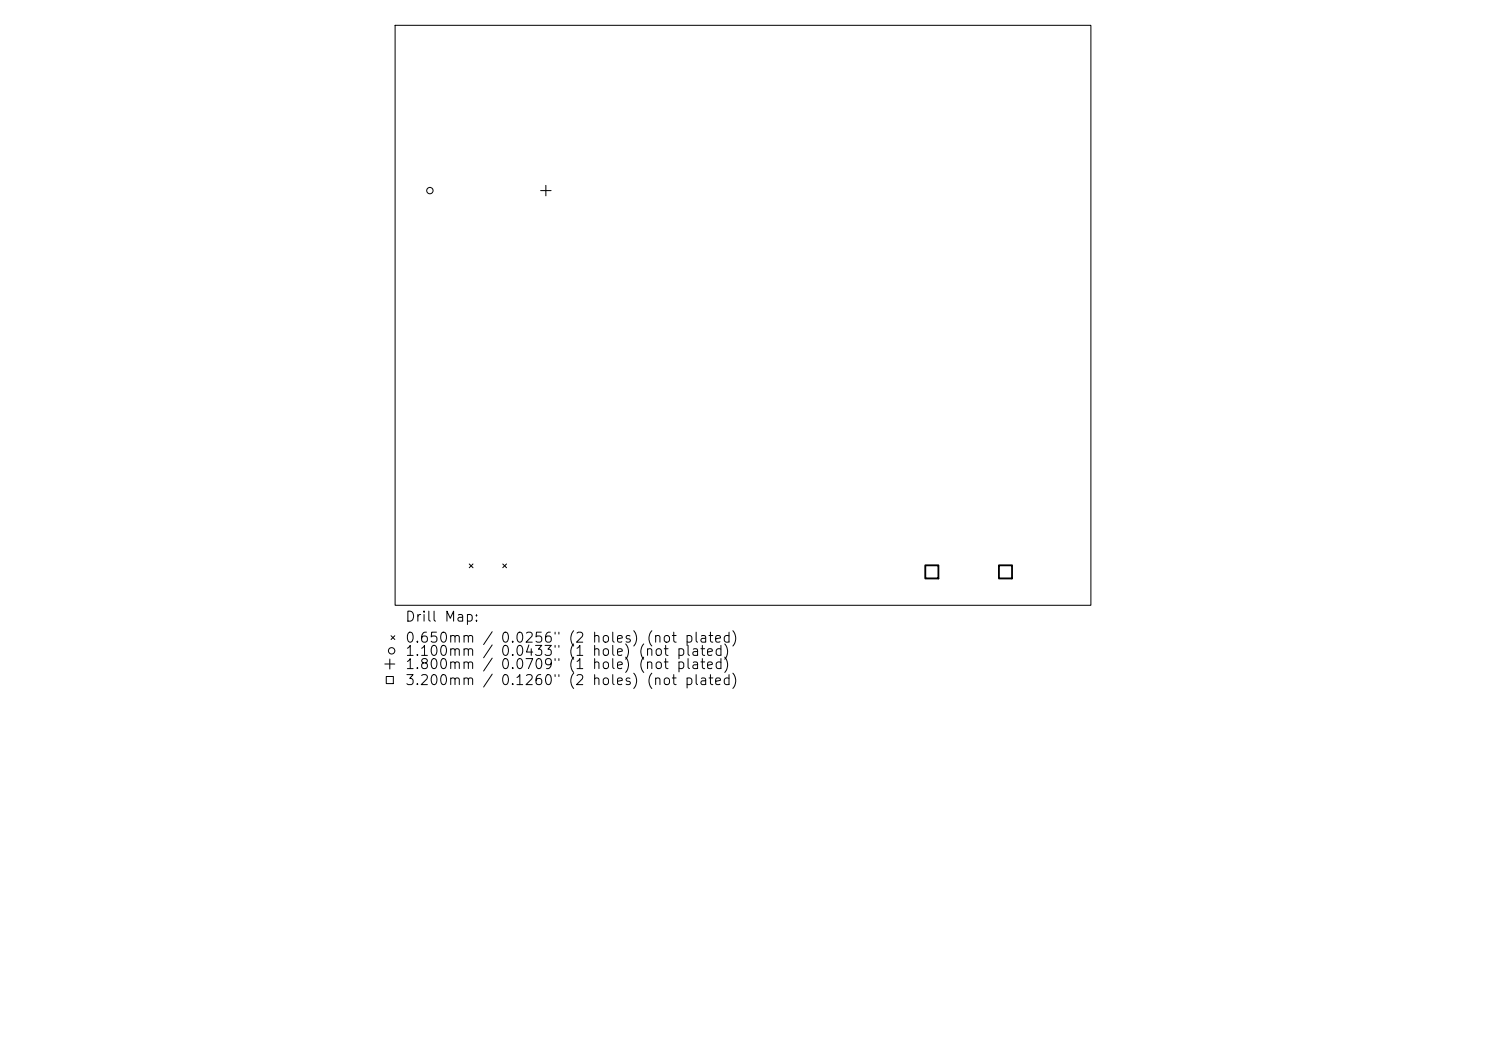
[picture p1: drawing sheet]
<svg xmlns="http://www.w3.org/2000/svg" width="297mm" height="210mm" viewBox="0 0 297 210" stroke-linecap="round" stroke-linejoin="round" font-family="sans-serif">
<defs><g id="words">
<g font-size="2">
<text x="80.8" y="124.7">Drill Map:</text>
<text x="80.8" y="128.9">0.650mm / 0.0256&quot; (2 holes) (not plated)</text>
<text x="80.8" y="131.6">1.100mm / 0.0433&quot; (1 hole) (not plated)</text>
<text x="80.8" y="134.2">1.800mm / 0.0709&quot; (1 hole) (not plated)</text>
<text x="80.8" y="137.4">3.200mm / 0.1260&quot; (2 holes) (not plated)</text>
</g>
</g></defs>
<g fill="none" stroke="#000" stroke-width=".2">
<path d="M79 5.1h139v115.8h-139zM93.8 112.7l.7 .7M94.5 112.7l-.7 .7M100.5 112.7l.7 .7M101.2 112.7l-.7 .7M76.9 132.7h2M77.2 135.2h1.4v1.4h-1.4zM77.9 131.7v2M78.2 127l.7 .8M78.9 127l-.7 .8"/>
<circle cx="85.9" cy="38.1" r=".64"/>
<circle cx="78.3" cy="130" r=".64"/>
</g>
<path d="M108.1 38.1h2M109.1 37v2.1" fill="none" stroke="#000" stroke-width=".21"/>
<path d="M184.9 113h2.7v2.6h-2.7zM199.7 113h2.6v2.6h-2.6z" fill="none" stroke="#000" stroke-width=".37"/>
<use href="#words"/>
</svg>
